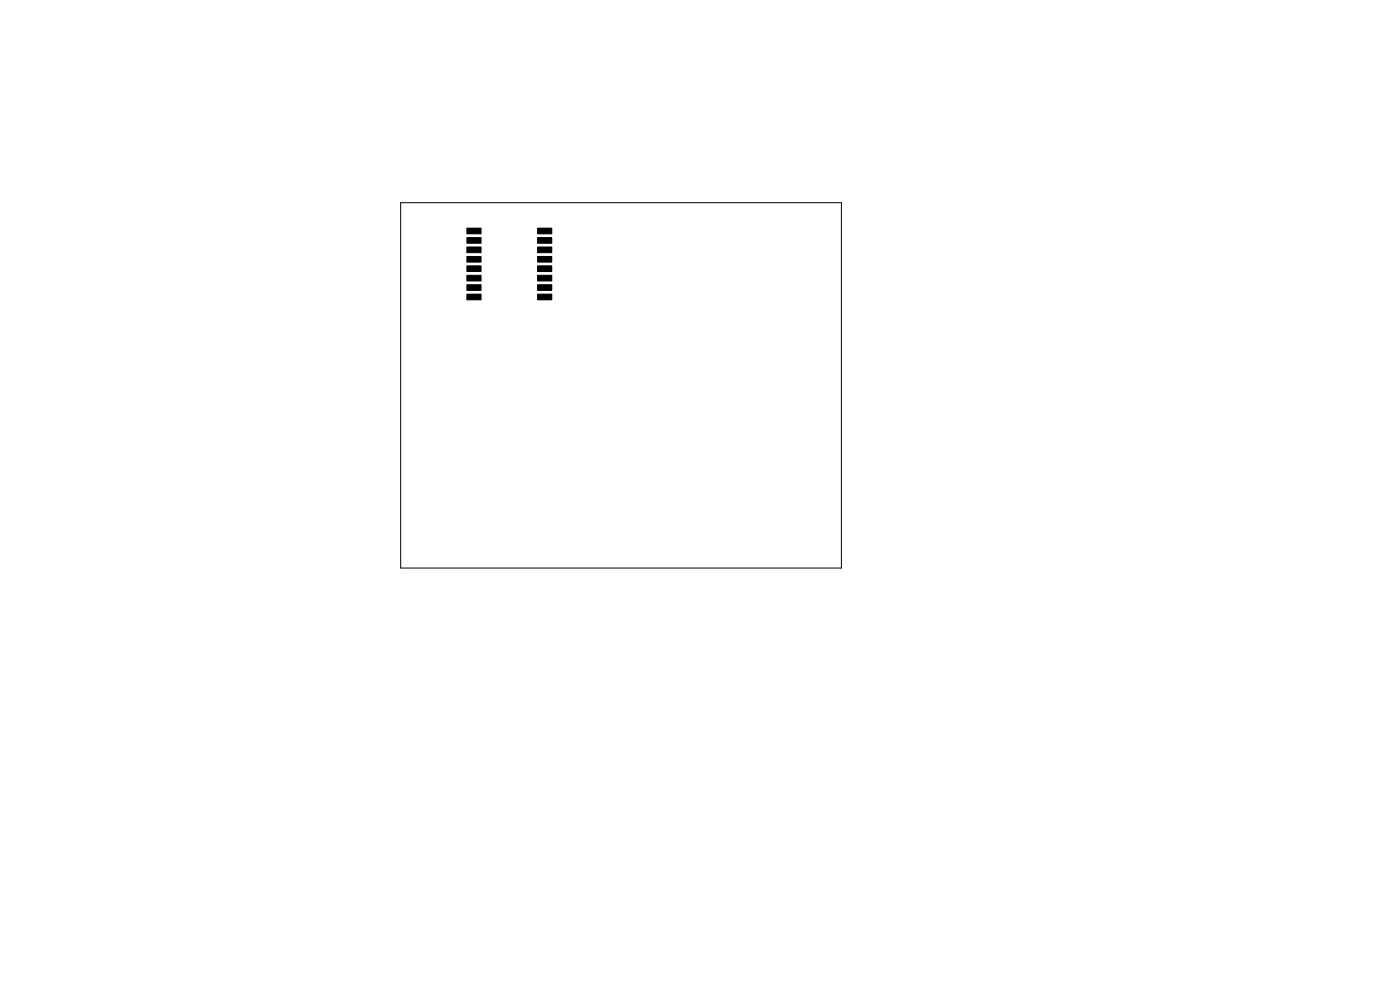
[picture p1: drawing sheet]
<svg xmlns="http://www.w3.org/2000/svg" width="297mm" height="210mm" viewBox="0 0 297 210" stroke-linecap="round" stroke-linejoin="round" font-family="sans-serif">
<g fill="#000" stroke="#000" stroke-width=".21">
<path d="M99.1 48.4h3v1.2h-3zM99.1 50.4h3v1.2h-3zM99.1 52.4h3v1.2h-3zM99.1 54.4h3v1.2h-3zM99.1 56.4h3v1.2h-3zM99.1 58.4h3v1.2h-3zM114.1 58.4h3v1.2h-3zM114.1 56.4h3v1.2h-3zM114.1 54.4h3v1.2h-3zM114.1 52.4h3v1.2h-3zM114.1 50.4h3v1.2h-3zM114.1 48.4h3v1.2h-3z"/>
<path d="M99.1 60.4h3v1.2h-3zM99.1 62.4h3v1.2h-3zM114.1 62.4h3v1.2h-3zM114.1 60.4h3v1.2h-3z"/>
</g>
<path d="M85 43h93.5v77.5h-93.5z" fill="none" stroke="#000" stroke-width=".21"/>
</svg>
